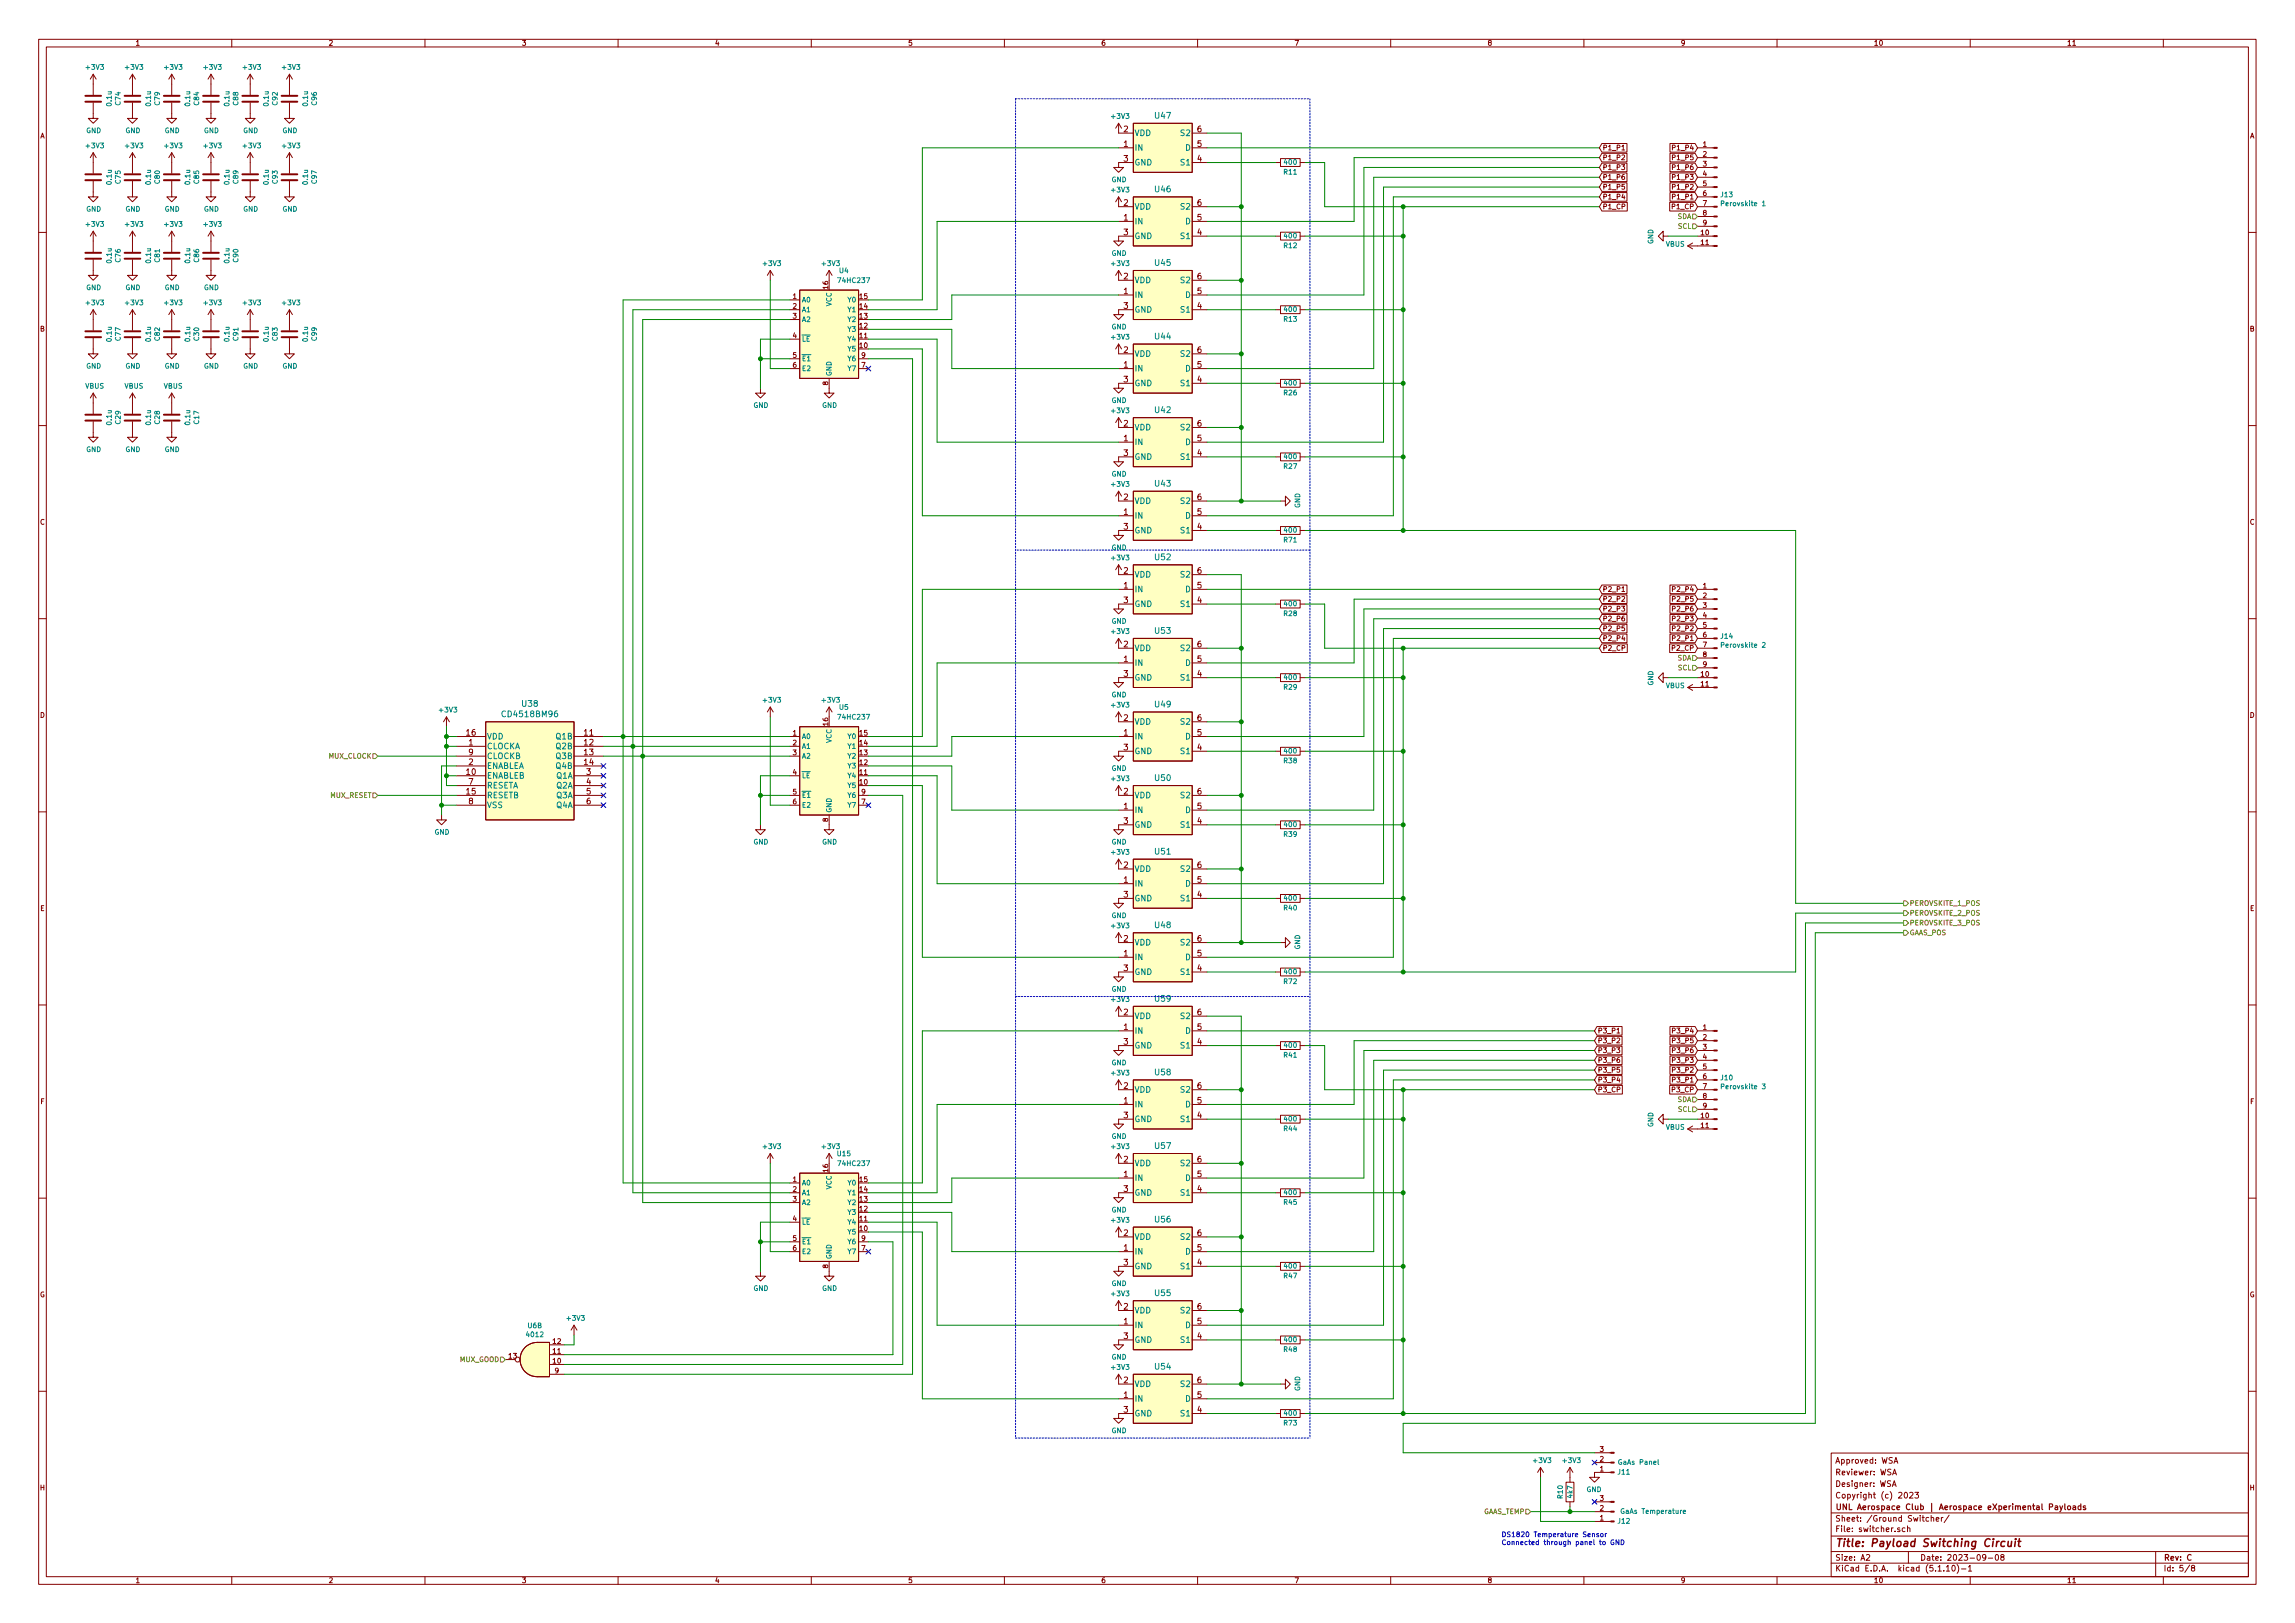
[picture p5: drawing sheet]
<svg xmlns="http://www.w3.org/2000/svg" width="594mm" height="420mm" viewBox="0 0 594 420" stroke-linecap="round" stroke-linejoin="round" font-family="sans-serif">
<defs><g id="words">
<text font-size="2.8" fill="#840000" x="475" y="400.4">Title: Payload Switching Circuit</text>
<g font-size="2.1" fill="#840000">
<text x="290.9" y="34.2">2</text>
<text x="309.9" y="34.2">6</text>
<text x="290.9" y="38">1</text>
<text x="290.9" y="41.8">3</text>
<text x="309.9" y="41.8">4</text>
<text x="309.9" y="38">5</text>
<text x="290.9" y="53.3">2</text>
<text x="309.9" y="53.3">6</text>
<text x="290.9" y="57.1">1</text>
<text x="309.9" y="57.1">5</text>
<text x="290.9" y="60.9">3</text>
<text x="309.9" y="60.9">4</text>
<text x="290.9" y="76.1">1</text>
<text x="290.9" y="72.3">2</text>
<text x="309.9" y="76.1">5</text>
<text x="309.9" y="72.3">6</text>
<text x="290.9" y="79.9">3</text>
<text x="309.9" y="79.9">4</text>
<text x="290.9" y="95.2">1</text>
<text x="290.9" y="91.4">2</text>
<text x="309.9" y="95.2">5</text>
<text x="309.9" y="91.4">6</text>
<text x="290.9" y="99">3</text>
<text x="309.9" y="99">4</text>
<text x="290.9" y="110.4">2</text>
<text x="309.9" y="110.4">6</text>
<text x="290.9" y="114.2">1</text>
<text x="290.9" y="118">3</text>
<text x="309.9" y="118">4</text>
<text x="309.9" y="114.2">5</text>
<text x="290.9" y="129.5">2</text>
<text x="309.9" y="129.5">6</text>
<text x="290.9" y="133.3">1</text>
<text x="290.9" y="137.1">3</text>
<text x="309.9" y="137.1">4</text>
<text x="309.9" y="133.3">5</text>
<text x="290.9" y="148.5">2</text>
<text x="309.9" y="148.5">6</text>
<text x="290.9" y="152.3">1</text>
<text x="309.9" y="152.3">5</text>
<text x="290.9" y="156.1">3</text>
<text x="309.9" y="156.1">4</text>
<text x="290.9" y="167.6">2</text>
<text x="309.9" y="167.6">6</text>
<text x="290.9" y="171.4">1</text>
<text x="309.9" y="171.4">5</text>
<text x="290.9" y="175.2">3</text>
<text x="309.9" y="175.2">4</text>
<text x="120.8" y="190.4">16</text>
<text x="151.3" y="190.4">11</text>
<text x="290.9" y="190.4">1</text>
<text x="290.9" y="186.6">2</text>
<text x="309.9" y="190.4">5</text>
<text x="309.9" y="186.6">6</text>
<text x="121.3" y="193">1</text>
<text x="121.3" y="195.5">9</text>
<text x="151.3" y="193">12</text>
<text x="151.3" y="195.5">13</text>
<text x="290.9" y="194.2">3</text>
<text x="309.9" y="194.2">4</text>
<text x="120.8" y="200.6">10</text>
<text x="121.3" y="198">2</text>
<text x="121.3" y="203.1">7</text>
<text x="151.3" y="198">14</text>
<text x="151.8" y="200.6">3</text>
<text x="151.8" y="203.1">4</text>
<text x="120.8" y="205.7">15</text>
<text x="121.3" y="208.2">8</text>
<text x="151.8" y="205.7">5</text>
<text x="151.8" y="208.2">6</text>
<text x="290.9" y="209.5">1</text>
<text x="290.9" y="205.7">2</text>
<text x="309.9" y="209.5">5</text>
<text x="309.9" y="205.7">6</text>
<text x="290.9" y="213.3">3</text>
<text x="309.9" y="213.3">4</text>
<text x="290.9" y="224.7">2</text>
<text x="309.9" y="224.7">6</text>
<text x="290.9" y="228.5">1</text>
<text x="290.9" y="232.3">3</text>
<text x="309.9" y="232.3">4</text>
<text x="309.9" y="228.5">5</text>
<text x="290.9" y="243.8">2</text>
<text x="309.9" y="243.8">6</text>
<text x="290.9" y="247.6">1</text>
<text x="290.9" y="251.4">3</text>
<text x="309.9" y="251.4">4</text>
<text x="309.9" y="247.6">5</text>
<text x="290.9" y="262.8">2</text>
<text x="309.9" y="262.8">6</text>
<text x="290.9" y="266.6">1</text>
<text x="309.9" y="266.6">5</text>
<text x="290.9" y="270.4">3</text>
<text x="309.9" y="270.4">4</text>
<text x="290.9" y="281.9">2</text>
<text x="309.9" y="281.9">6</text>
<text x="290.9" y="285.7">1</text>
<text x="309.9" y="285.7">5</text>
<text x="290.9" y="289.5">3</text>
<text x="309.9" y="289.5">4</text>
<text x="290.9" y="304.7">1</text>
<text x="290.9" y="300.9">2</text>
<text x="309.9" y="304.7">5</text>
<text x="309.9" y="300.9">6</text>
<text x="290.9" y="308.5">3</text>
<text x="309.9" y="308.5">4</text>
<text x="290.9" y="323.8">1</text>
<text x="290.9" y="320">2</text>
<text x="309.9" y="323.8">5</text>
<text x="309.9" y="320">6</text>
<text x="290.9" y="327.6">3</text>
<text x="309.9" y="327.6">4</text>
<text x="290.9" y="339">2</text>
<text x="309.9" y="339">6</text>
<text x="290.9" y="342.8">1</text>
<text x="290.9" y="346.6">3</text>
<text x="309.9" y="346.6">4</text>
<text x="309.9" y="342.8">5</text>
<text x="290.9" y="358.1">2</text>
<text x="309.9" y="358.1">6</text>
<text x="290.9" y="361.9">1</text>
<text x="290.9" y="365.7">3</text>
<text x="309.9" y="365.7">4</text>
<text x="309.9" y="361.9">5</text>
<text x="475" y="381.9">Reviewer: WSA</text>
<text x="475" y="378.9">Approved: WSA</text>
<text x="475" y="387.9">Copyright (c) 2023</text>
<text x="475" y="384.9">Designer: WSA</text>
<text x="475" y="393.9">Sheet: /Ground Switcher/</text>
<text x="475" y="390.9">UNL Aerospace Club | Aerospace eXperimental Payloads</text>
<text x="475" y="396.6">File: switcher.sch</text>
<text x="475" y="406.8">KiCad E.D.A. kicad (5.1.10)-1</text>
<text x="475" y="404">Size: A2</text>
<text x="497" y="404">Date: 2023-09-08</text>
<text x="560" y="404">Rev: C</text>
<text x="560" y="406.8">Id: 5/8</text>
</g>
<g font-size="2.1" fill="#008484">
<text x="293.6" y="35.2">VDD</text>
<text x="299.1" y="30.7">U47</text>
<text x="305.8" y="35.2">S2</text>
<text x="293.6" y="39">IN</text>
<text x="306.9" y="39">D</text>
<text x="293.6" y="42.8">GND</text>
<text x="305.8" y="42.8">S1</text>
<text x="299.1" y="49.8">U46</text>
<text x="293.6" y="58.1">IN</text>
<text x="293.6" y="54.2">VDD</text>
<text x="305.8" y="54.2">S2</text>
<text x="306.9" y="58.1">D</text>
<text x="293.6" y="61.9">GND</text>
<text x="305.8" y="61.9">S1</text>
<text x="299.1" y="68.8">U45</text>
<text x="293.6" y="77.1">IN</text>
<text x="293.6" y="73.3">VDD</text>
<text x="305.8" y="73.3">S2</text>
<text x="306.9" y="77.1">D</text>
<text x="293.6" y="80.9">GND</text>
<text x="305.8" y="80.9">S1</text>
<text x="299.1" y="87.9">U44</text>
<text x="293.6" y="92.3">VDD</text>
<text x="305.8" y="92.3">S2</text>
<text x="293.6" y="96.2">IN</text>
<text x="293.6" y="100">GND</text>
<text x="305.8" y="100">S1</text>
<text x="306.9" y="96.2">D</text>
<text x="299.1" y="106.9">U42</text>
<text x="293.6" y="111.4">VDD</text>
<text x="305.8" y="111.4">S2</text>
<text x="293.6" y="115.2">IN</text>
<text x="293.6" y="119">GND</text>
<text x="305.8" y="119">S1</text>
<text x="306.9" y="115.2">D</text>
<text x="299.1" y="126">U43</text>
<text x="293.6" y="130.4">VDD</text>
<text x="305.8" y="130.4">S2</text>
<text x="293.6" y="134.3">IN</text>
<text x="306.9" y="134.3">D</text>
<text x="293.6" y="138.1">GND</text>
<text x="305.8" y="138.1">S1</text>
<text x="293.6" y="149.5">VDD</text>
<text x="299.1" y="145">U52</text>
<text x="305.8" y="149.5">S2</text>
<text x="293.6" y="153.3">IN</text>
<text x="306.9" y="153.3">D</text>
<text x="293.6" y="157.1">GND</text>
<text x="305.8" y="157.1">S1</text>
<text x="299.1" y="164.1">U53</text>
<text x="293.6" y="172.4">IN</text>
<text x="293.6" y="168.5">VDD</text>
<text x="305.8" y="168.5">S2</text>
<text x="306.9" y="172.4">D</text>
<text x="293.6" y="176.2">GND</text>
<text x="305.8" y="176.2">S1</text>
<text x="130.5" y="185.6">CD4518BM96</text>
<text x="135.2" y="182.9">U38</text>
<text x="299.1" y="183.1">U49</text>
<text x="126" y="191.4">VDD</text>
<text x="144" y="191.4">Q1B</text>
<text x="293.6" y="191.4">IN</text>
<text x="293.6" y="187.6">VDD</text>
<text x="305.8" y="187.6">S2</text>
<text x="306.9" y="191.4">D</text>
<text x="126" y="193.9">CLOCKA</text>
<text x="126" y="196.5">CLOCKB</text>
<text x="144" y="193.9">Q2B</text>
<text x="144" y="196.5">Q3B</text>
<text x="293.6" y="195.2">GND</text>
<text x="305.8" y="195.2">S1</text>
<text x="126" y="201.6">ENABLEB</text>
<text x="126" y="199">ENABLEA</text>
<text x="144" y="199">Q4B</text>
<text x="144" y="201.6">Q1A</text>
<text x="299.1" y="202.2">U50</text>
<text x="126" y="206.6">RESETB</text>
<text x="126" y="204.1">RESETA</text>
<text x="126" y="209.2">VSS</text>
<text x="144" y="204.1">Q2A</text>
<text x="144" y="206.6">Q3A</text>
<text x="144" y="209.2">Q4A</text>
<text x="293.6" y="206.6">VDD</text>
<text x="305.8" y="206.6">S2</text>
<text x="293.6" y="210.5">IN</text>
<text x="293.6" y="214.3">GND</text>
<text x="305.8" y="214.3">S1</text>
<text x="306.9" y="210.5">D</text>
<text x="299.1" y="221.2">U51</text>
<text x="293.6" y="225.7">VDD</text>
<text x="305.8" y="225.7">S2</text>
<text x="293.6" y="229.5">IN</text>
<text x="293.6" y="233.3">GND</text>
<text x="305.8" y="233.3">S1</text>
<text x="306.9" y="229.5">D</text>
<text x="293.6" y="244.7">VDD</text>
<text x="299.1" y="240.3">U48</text>
<text x="305.8" y="244.7">S2</text>
<text x="293.6" y="248.6">IN</text>
<text x="306.9" y="248.6">D</text>
<text x="293.6" y="252.4">GND</text>
<text x="305.8" y="252.4">S1</text>
<text x="293.6" y="263.8">VDD</text>
<text x="299.1" y="259.3">U59</text>
<text x="305.8" y="263.8">S2</text>
<text x="293.6" y="267.6">IN</text>
<text x="306.9" y="267.6">D</text>
<text x="293.6" y="271.4">GND</text>
<text x="305.8" y="271.4">S1</text>
<text x="299.1" y="278.4">U58</text>
<text x="293.6" y="286.7">IN</text>
<text x="293.6" y="282.8">VDD</text>
<text x="305.8" y="282.8">S2</text>
<text x="306.9" y="286.7">D</text>
<text x="293.6" y="290.5">GND</text>
<text x="305.8" y="290.5">S1</text>
<text x="299.1" y="297.4">U57</text>
<text x="293.6" y="305.7">IN</text>
<text x="293.6" y="301.9">VDD</text>
<text x="305.8" y="301.9">S2</text>
<text x="306.9" y="305.7">D</text>
<text x="293.6" y="309.5">GND</text>
<text x="305.8" y="309.5">S1</text>
<text x="299.1" y="316.5">U56</text>
<text x="293.6" y="320.9">VDD</text>
<text x="305.8" y="320.9">S2</text>
<text x="293.6" y="324.8">IN</text>
<text x="293.6" y="328.6">GND</text>
<text x="305.8" y="328.6">S1</text>
<text x="306.9" y="324.8">D</text>
<text x="299.1" y="335.5">U55</text>
<text x="293.6" y="340">VDD</text>
<text x="305.8" y="340">S2</text>
<text x="293.6" y="343.8">IN</text>
<text x="293.6" y="347.6">GND</text>
<text x="305.8" y="347.6">S1</text>
<text x="306.9" y="343.8">D</text>
<text x="293.6" y="359">VDD</text>
<text x="299.1" y="354.6">U54</text>
<text x="305.8" y="359">S2</text>
<text x="293.6" y="362.9">IN</text>
<text x="306.9" y="362.9">D</text>
<text x="293.6" y="366.7">GND</text>
<text x="305.8" y="366.7">S1</text>
</g>
<g font-size="1.8" fill="#840000">
<text x="35" y="11.8">1</text>
<text x="85" y="11.8">2</text>
<text x="135" y="11.8">3</text>
<text x="185" y="11.8">4</text>
<text x="235" y="11.8">5</text>
<text x="285" y="11.8">6</text>
<text x="335" y="11.8">7</text>
<text x="385" y="11.8">8</text>
<text x="435" y="11.8">9</text>
<text x="485" y="11.8">10</text>
<text x="535" y="11.8">11</text>
<text x="10.4" y="35.8">A</text>
<text x="582.4" y="35.8">A</text>
<text x="414.8" y="38.9">P1_P1</text>
<text x="414.8" y="41.4">P1_P2</text>
<text x="433.3" y="38.9">P1_P4</text>
<text x="433.3" y="41.4">P1_P5</text>
<text x="440.8" y="38">1</text>
<text x="440.8" y="40.6">2</text>
<text x="414.8" y="46.5">P1_P6</text>
<text x="414.8" y="44">P1_P3</text>
<text x="433.3" y="46.5">P1_P3</text>
<text x="433.3" y="44">P1_P6</text>
<text x="440.8" y="43.1">3</text>
<text x="440.8" y="45.6">4</text>
<text x="414.8" y="49.1">P1_P5</text>
<text x="414.8" y="51.6">P1_P4</text>
<text x="433.3" y="51.6">P1_P1</text>
<text x="433.3" y="49.1">P1_P2</text>
<text x="440.8" y="48.2">5</text>
<text x="440.8" y="50.7">6</text>
<text x="440.8" y="53.3">7</text>
<text x="414.8" y="54.1">P1_CP</text>
<text x="433" y="54.1">P1_CP</text>
<text x="440.8" y="55.8">8</text>
<text x="440.8" y="58.3">9</text>
<text x="440.4" y="60.9">10</text>
<text x="440.4" y="63.4">11</text>
<text x="205.3" y="77.4">1</text>
<text x="214.4" y="74.8" transform="rotate(-90 214.4 74.8)">16</text>
<text x="222.6" y="77.4">15</text>
<text x="205.3" y="79.9">2</text>
<text x="205.3" y="82.5">3</text>
<text x="222.6" y="82.5">13</text>
<text x="222.6" y="79.9">14</text>
<text x="10.4" y="85.8">B</text>
<text x="205.3" y="87.5">4</text>
<text x="222.6" y="87.5">11</text>
<text x="222.6" y="85">12</text>
<text x="582.4" y="85.8">B</text>
<text x="205.3" y="92.6">5</text>
<text x="205.3" y="95.2">6</text>
<text x="222.6" y="90.1">10</text>
<text x="223" y="95.2">7</text>
<text x="223" y="92.6">9</text>
<text x="214.4" y="99.7" transform="rotate(-90 214.4 99.7)">8</text>
<text x="10.4" y="135.8">C</text>
<text x="582.4" y="135.8">C</text>
<text x="414.8" y="153.2">P2_P1</text>
<text x="414.8" y="155.7">P2_P2</text>
<text x="433.3" y="153.2">P2_P4</text>
<text x="433.3" y="155.7">P2_P5</text>
<text x="440.8" y="152.3">1</text>
<text x="440.8" y="154.9">2</text>
<text x="414.8" y="158.3">P2_P3</text>
<text x="414.8" y="160.8">P2_P6</text>
<text x="433.3" y="158.3">P2_P6</text>
<text x="433.3" y="160.8">P2_P3</text>
<text x="440.8" y="157.4">3</text>
<text x="440.8" y="159.9">4</text>
<text x="414.8" y="163.4">P2_P5</text>
<text x="414.8" y="165.9">P2_P4</text>
<text x="433.3" y="165.9">P2_P1</text>
<text x="433.3" y="163.4">P2_P2</text>
<text x="440.8" y="162.5">5</text>
<text x="440.8" y="165">6</text>
<text x="440.8" y="167.6">7</text>
<text x="414.8" y="168.4">P2_CP</text>
<text x="433" y="168.4">P2_CP</text>
<text x="440.8" y="170.1">8</text>
<text x="440.8" y="172.6">9</text>
<text x="440.4" y="175.2">10</text>
<text x="440.4" y="177.7">11</text>
<text x="10.4" y="185.8">D</text>
<text x="582.4" y="185.8">D</text>
<text x="205.3" y="190.4">1</text>
<text x="214.4" y="187.8" transform="rotate(-90 214.4 187.8)">16</text>
<text x="222.6" y="190.4">15</text>
<text x="205.3" y="193">2</text>
<text x="205.3" y="195.5">3</text>
<text x="222.6" y="195.5">13</text>
<text x="222.6" y="193">14</text>
<text x="205.3" y="200.6">4</text>
<text x="222.6" y="203.1">10</text>
<text x="222.6" y="200.6">11</text>
<text x="222.6" y="198">12</text>
<text x="205.3" y="205.7">5</text>
<text x="205.3" y="208.2">6</text>
<text x="223" y="208.2">7</text>
<text x="223" y="205.7">9</text>
<text x="214.4" y="212.7" transform="rotate(-90 214.4 212.7)">8</text>
<text x="10.4" y="235.8">E</text>
<text x="582.4" y="235.8">E</text>
<text x="413.5" y="267.5">P3_P1</text>
<text x="433.3" y="267.5">P3_P4</text>
<text x="440.8" y="266.6">1</text>
<text x="440.8" y="269.2">2</text>
<text x="413.5" y="270">P3_P2</text>
<text x="413.5" y="272.6">P3_P3</text>
<text x="413.5" y="275.1">P3_P6</text>
<text x="433.3" y="270">P3_P5</text>
<text x="433.3" y="275.1">P3_P3</text>
<text x="433.3" y="272.6">P3_P6</text>
<text x="440.8" y="271.7">3</text>
<text x="440.8" y="274.2">4</text>
<text x="413.5" y="280.2">P3_P4</text>
<text x="413.5" y="277.7">P3_P5</text>
<text x="433.3" y="280.2">P3_P1</text>
<text x="433.3" y="277.7">P3_P2</text>
<text x="440.8" y="276.8">5</text>
<text x="440.8" y="279.3">6</text>
<text x="440.8" y="281.9">7</text>
<text x="10.5" y="285.8">F</text>
<text x="413.5" y="282.7">P3_CP</text>
<text x="433" y="282.7">P3_CP</text>
<text x="440.8" y="284.4">8</text>
<text x="440.8" y="286.9">9</text>
<text x="582.5" y="285.8">F</text>
<text x="440.4" y="289.5">10</text>
<text x="440.4" y="292">11</text>
<text x="205.3" y="306">1</text>
<text x="214.4" y="303.4" transform="rotate(-90 214.4 303.4)">16</text>
<text x="222.6" y="306">15</text>
<text x="205.3" y="308.5">2</text>
<text x="205.3" y="311.1">3</text>
<text x="222.6" y="311.1">13</text>
<text x="222.6" y="308.5">14</text>
<text x="205.3" y="316.1">4</text>
<text x="222.6" y="316.1">11</text>
<text x="222.6" y="313.6">12</text>
<text x="205.3" y="321.2">5</text>
<text x="205.3" y="323.8">6</text>
<text x="222.6" y="318.7">10</text>
<text x="223" y="323.8">7</text>
<text x="223" y="321.2">9</text>
<text x="214.4" y="328.3" transform="rotate(-90 214.4 328.3)">8</text>
<text x="10.3" y="335.8">G</text>
<text x="582.3" y="335.8">G</text>
<text x="143.2" y="347.9">12</text>
<text x="131.7" y="351.7">13</text>
<text x="143.2" y="353">10</text>
<text x="143.2" y="350.4">11</text>
<text x="143.7" y="355.5">9</text>
<text x="414.2" y="375.8">3</text>
<text x="414.2" y="380.9">1</text>
<text x="414.2" y="378.4">2</text>
<text x="10.4" y="385.8">H</text>
<text x="414.2" y="388.5">3</text>
<text x="582.4" y="385.8">H</text>
<text x="414.2" y="393.6">1</text>
<text x="414.2" y="391.1">2</text>
<text x="35" y="409.8">1</text>
<text x="85" y="409.8">2</text>
<text x="135" y="409.8">3</text>
<text x="185" y="409.8">4</text>
<text x="235" y="409.8">5</text>
<text x="285" y="409.8">6</text>
<text x="335" y="409.8">7</text>
<text x="385" y="409.8">8</text>
<text x="435" y="409.8">9</text>
<text x="485" y="409.8">10</text>
<text x="535" y="409.8">11</text>
</g>
<g font-size="1.8" fill="#008484">
<text x="22.4" y="18.1">+3V3</text>
<text x="32.6" y="18.1">+3V3</text>
<text x="42.7" y="18.1">+3V3</text>
<text x="52.9" y="18.1">+3V3</text>
<text x="63.1" y="18.1">+3V3</text>
<text x="73.2" y="18.1">+3V3</text>
<text x="28.9" y="27.3" transform="rotate(-90 28.9 27.3)">0.1u</text>
<text x="31.2" y="27.2" transform="rotate(-90 31.2 27.2)">C74</text>
<text x="39.1" y="27.3" transform="rotate(-90 39.1 27.3)">0.1u</text>
<text x="41.4" y="27.2" transform="rotate(-90 41.4 27.2)">C79</text>
<text x="49.2" y="27.3" transform="rotate(-90 49.2 27.3)">0.1u</text>
<text x="51.5" y="27.2" transform="rotate(-90 51.5 27.2)">C84</text>
<text x="59.4" y="27.3" transform="rotate(-90 59.4 27.3)">0.1u</text>
<text x="61.7" y="27.2" transform="rotate(-90 61.7 27.2)">C88</text>
<text x="69.5" y="27.3" transform="rotate(-90 69.5 27.3)">0.1u</text>
<text x="71.9" y="27.2" transform="rotate(-90 71.9 27.2)">C92</text>
<text x="79.7" y="27.3" transform="rotate(-90 79.7 27.3)">0.1u</text>
<text x="82" y="27.2" transform="rotate(-90 82 27.2)">C96</text>
<text x="22.3" y="34.5">GND</text>
<text x="32.5" y="34.5">GND</text>
<text x="42.6" y="34.5">GND</text>
<text x="52.8" y="34.5">GND</text>
<text x="62.9" y="34.5">GND</text>
<text x="73.1" y="34.5">GND</text>
<text x="287.9" y="30.8">+3V3</text>
<text x="22.4" y="38.4">+3V3</text>
<text x="32.6" y="38.4">+3V3</text>
<text x="42.7" y="38.4">+3V3</text>
<text x="52.9" y="38.4">+3V3</text>
<text x="63.1" y="38.4">+3V3</text>
<text x="73.2" y="38.4">+3V3</text>
<text x="28.9" y="47.6" transform="rotate(-90 28.9 47.6)">0.1u</text>
<text x="31.2" y="47.5" transform="rotate(-90 31.2 47.5)">C75</text>
<text x="39.1" y="47.6" transform="rotate(-90 39.1 47.6)">0.1u</text>
<text x="41.4" y="47.5" transform="rotate(-90 41.4 47.5)">C80</text>
<text x="49.2" y="47.6" transform="rotate(-90 49.2 47.6)">0.1u</text>
<text x="51.5" y="47.5" transform="rotate(-90 51.5 47.5)">C85</text>
<text x="59.4" y="47.6" transform="rotate(-90 59.4 47.6)">0.1u</text>
<text x="61.7" y="47.5" transform="rotate(-90 61.7 47.5)">C89</text>
<text x="69.5" y="47.6" transform="rotate(-90 69.5 47.6)">0.1u</text>
<text x="71.9" y="47.5" transform="rotate(-90 71.9 47.5)">C93</text>
<text x="79.7" y="47.6" transform="rotate(-90 79.7 47.6)">0.1u</text>
<text x="82" y="47.5" transform="rotate(-90 82 47.5)">C97</text>
<text x="287.7" y="47.2">GND</text>
<text x="332.4" y="45.2">R11</text>
<text x="332.5" y="42.6">400</text>
<text x="287.9" y="49.8">+3V3</text>
<text x="445.5" y="51">J13</text>
<text x="446" y="53.4">Perovskite 1</text>
<text x="22.3" y="54.8">GND</text>
<text x="22.4" y="58.7">+3V3</text>
<text x="32.5" y="54.8">GND</text>
<text x="32.6" y="58.7">+3V3</text>
<text x="42.6" y="54.8">GND</text>
<text x="42.7" y="58.7">+3V3</text>
<text x="52.8" y="54.8">GND</text>
<text x="52.9" y="58.7">+3V3</text>
<text x="62.9" y="54.8">GND</text>
<text x="73.1" y="54.8">GND</text>
<text x="332.4" y="64.2">R12</text>
<text x="332.5" y="61.7">400</text>
<text x="428" y="63.2" transform="rotate(-90 428 63.2)">GND</text>
<text x="431.2" y="63.8">VBUS</text>
<text x="28.9" y="68" transform="rotate(-90 28.9 68)">0.1u</text>
<text x="31.2" y="67.8" transform="rotate(-90 31.2 67.8)">C76</text>
<text x="39.1" y="68" transform="rotate(-90 39.1 68)">0.1u</text>
<text x="41.4" y="67.8" transform="rotate(-90 41.4 67.8)">C81</text>
<text x="49.2" y="68" transform="rotate(-90 49.2 68)">0.1u</text>
<text x="51.5" y="67.8" transform="rotate(-90 51.5 67.8)">C86</text>
<text x="59.4" y="68" transform="rotate(-90 59.4 68)">0.1u</text>
<text x="61.7" y="67.8" transform="rotate(-90 61.7 67.8)">C90</text>
<text x="197.7" y="68.9">+3V3</text>
<text x="212.9" y="68.9">+3V3</text>
<text x="217.3" y="70.7">U4</text>
<text x="287.7" y="66.2">GND</text>
<text x="287.9" y="68.9">+3V3</text>
<text x="22.3" y="75.1">GND</text>
<text x="32.5" y="75.1">GND</text>
<text x="42.6" y="75.1">GND</text>
<text x="52.8" y="75.1">GND</text>
<text x="217.2" y="73.2">74HC237</text>
<text x="22.4" y="79">+3V3</text>
<text x="32.6" y="79">+3V3</text>
<text x="42.7" y="79">+3V3</text>
<text x="52.9" y="79">+3V3</text>
<text x="63.1" y="79">+3V3</text>
<text x="73.2" y="79">+3V3</text>
<text x="207.5" y="78.3">A0</text>
<text x="207.5" y="80.8">A1</text>
<text x="207.5" y="83.4">A2</text>
<text x="215.3" y="79.3" transform="rotate(-90 215.3 79.3)">VCC</text>
<text x="219.6" y="83.4">Y2</text>
<text x="219.6" y="80.8">Y1</text>
<text x="219.6" y="78.3">Y0</text>
<text x="332.4" y="83.3">R13</text>
<text x="332.5" y="80.7">400</text>
<text x="28.9" y="88.3" transform="rotate(-90 28.9 88.3)">0.1u</text>
<text x="31.2" y="88.1" transform="rotate(-90 31.2 88.1)">C77</text>
<text x="39.1" y="88.3" transform="rotate(-90 39.1 88.3)">0.1u</text>
<text x="41.4" y="88.1" transform="rotate(-90 41.4 88.1)">C82</text>
<text x="49.2" y="88.3" transform="rotate(-90 49.2 88.3)">0.1u</text>
<text x="51.5" y="88.1" transform="rotate(-90 51.5 88.1)">C30</text>
<text x="59.4" y="88.3" transform="rotate(-90 59.4 88.3)">0.1u</text>
<text x="61.7" y="88.1" transform="rotate(-90 61.7 88.1)">C91</text>
<text x="69.5" y="88.3" transform="rotate(-90 69.5 88.3)">0.1u</text>
<text x="71.9" y="88.1" transform="rotate(-90 71.9 88.1)">C83</text>
<text x="79.7" y="88.3" transform="rotate(-90 79.7 88.3)">0.1u</text>
<text x="82" y="88.1" transform="rotate(-90 82 88.1)">C99</text>
<text x="207.5" y="88.4">LE</text>
<text x="219.6" y="88.4">Y4</text>
<text x="219.6" y="85.9">Y3</text>
<text x="287.7" y="85.3">GND</text>
<text x="287.9" y="87.9">+3V3</text>
<text x="22.3" y="95.4">GND</text>
<text x="32.5" y="95.4">GND</text>
<text x="42.6" y="95.4">GND</text>
<text x="52.8" y="95.4">GND</text>
<text x="62.9" y="95.4">GND</text>
<text x="73.1" y="95.4">GND</text>
<text x="207.5" y="93.5">E1</text>
<text x="219.6" y="91">Y5</text>
<text x="219.6" y="93.5">Y6</text>
<text x="22.1" y="100.6">VBUS</text>
<text x="32.2" y="100.6">VBUS</text>
<text x="42.4" y="100.6">VBUS</text>
<text x="207.5" y="96.1">E2</text>
<text x="215.3" y="97.5" transform="rotate(-90 215.3 97.5)">GND</text>
<text x="219.6" y="96.1">Y7</text>
<text x="332.5" y="99.8">400</text>
<text x="195" y="105.6">GND</text>
<text x="212.8" y="105.6">GND</text>
<text x="287.7" y="104.3">GND</text>
<text x="287.9" y="107">+3V3</text>
<text x="332.4" y="102.3">R26</text>
<text x="28.9" y="109.9" transform="rotate(-90 28.9 109.9)">0.1u</text>
<text x="31.2" y="109.7" transform="rotate(-90 31.2 109.7)">C29</text>
<text x="39.1" y="109.9" transform="rotate(-90 39.1 109.9)">0.1u</text>
<text x="41.4" y="109.7" transform="rotate(-90 41.4 109.7)">C28</text>
<text x="49.2" y="109.9" transform="rotate(-90 49.2 109.9)">0.1u</text>
<text x="51.5" y="109.7" transform="rotate(-90 51.5 109.7)">C17</text>
<text x="22.3" y="117">GND</text>
<text x="32.5" y="117">GND</text>
<text x="42.6" y="117">GND</text>
<text x="332.5" y="118.8">400</text>
<text x="287.7" y="123.4">GND</text>
<text x="332.4" y="121.4">R27</text>
<text x="287.9" y="126">+3V3</text>
<text x="336.5" y="131.5" transform="rotate(-90 336.5 131.5)">GND</text>
<text x="332.5" y="137.9">400</text>
<text x="287.7" y="142.4">GND</text>
<text x="332.4" y="140.4">R71</text>
<text x="287.9" y="145.1">+3V3</text>
<text x="287.7" y="161.5">GND</text>
<text x="332.4" y="159.5">R28</text>
<text x="332.5" y="156.9">400</text>
<text x="287.9" y="164.1">+3V3</text>
<text x="445.5" y="165.3">J14</text>
<text x="446" y="167.7">Perovskite 2</text>
<text x="332.4" y="178.5">R29</text>
<text x="332.5" y="176">400</text>
<text x="428" y="177.5" transform="rotate(-90 428 177.5)">GND</text>
<text x="431.2" y="178.1">VBUS</text>
<text x="113.9" y="184.4">+3V3</text>
<text x="197.7" y="181.9">+3V3</text>
<text x="212.9" y="181.9">+3V3</text>
<text x="217.3" y="183.7">U5</text>
<text x="287.7" y="180.5">GND</text>
<text x="287.9" y="183.2">+3V3</text>
<text x="207.5" y="191.3">A0</text>
<text x="217.2" y="186.3">74HC237</text>
<text x="219.6" y="191.3">Y0</text>
<text x="207.5" y="193.8">A1</text>
<text x="207.5" y="196.4">A2</text>
<text x="215.3" y="192.4" transform="rotate(-90 215.3 192.4)">VCC</text>
<text x="219.6" y="196.4">Y2</text>
<text x="219.6" y="193.8">Y1</text>
<text x="332.4" y="197.6">R38</text>
<text x="332.5" y="195">400</text>
<text x="207.5" y="201.5">LE</text>
<text x="219.6" y="201.5">Y4</text>
<text x="219.6" y="198.9">Y3</text>
<text x="287.7" y="199.6">GND</text>
<text x="287.9" y="202.2">+3V3</text>
<text x="207.5" y="206.5">E1</text>
<text x="207.5" y="209.1">E2</text>
<text x="219.6" y="204">Y5</text>
<text x="219.6" y="209.1">Y7</text>
<text x="219.6" y="206.5">Y6</text>
<text x="215.3" y="210.5" transform="rotate(-90 215.3 210.5)">GND</text>
<text x="332.5" y="214.1">400</text>
<text x="112.5" y="216.1">GND</text>
<text x="195" y="218.6">GND</text>
<text x="212.8" y="218.6">GND</text>
<text x="287.7" y="218.6">GND</text>
<text x="287.9" y="221.3">+3V3</text>
<text x="332.4" y="216.6">R39</text>
<text x="332.5" y="233.1">400</text>
<text x="287.7" y="237.7">GND</text>
<text x="332.4" y="235.7">R40</text>
<text x="287.9" y="240.3">+3V3</text>
<text x="336.5" y="245.8" transform="rotate(-90 336.5 245.8)">GND</text>
<text x="287.7" y="256.7">GND</text>
<text x="332.4" y="254.7">R72</text>
<text x="332.5" y="252.2">400</text>
<text x="287.9" y="259.4">+3V3</text>
<text x="287.7" y="275.8">GND</text>
<text x="332.4" y="273.8">R41</text>
<text x="332.5" y="271.2">400</text>
<text x="287.9" y="278.4">+3V3</text>
<text x="445.5" y="279.6">J10</text>
<text x="446" y="282">Perovskite 3</text>
<text x="332.4" y="292.8">R44</text>
<text x="332.5" y="290.3">400</text>
<text x="428" y="291.8" transform="rotate(-90 428 291.8)">GND</text>
<text x="431.2" y="292.4">VBUS</text>
<text x="197.7" y="297.5">+3V3</text>
<text x="212.9" y="297.5">+3V3</text>
<text x="216.8" y="299.3">U15</text>
<text x="287.7" y="294.8">GND</text>
<text x="287.9" y="297.5">+3V3</text>
<text x="217.2" y="301.8">74HC237</text>
<text x="207.5" y="306.9">A0</text>
<text x="207.5" y="309.4">A1</text>
<text x="207.5" y="312">A2</text>
<text x="215.3" y="307.9" transform="rotate(-90 215.3 307.9)">VCC</text>
<text x="219.6" y="312">Y2</text>
<text x="219.6" y="309.4">Y1</text>
<text x="219.6" y="306.9">Y0</text>
<text x="332.4" y="311.9">R45</text>
<text x="332.5" y="309.3">400</text>
<text x="207.5" y="317">LE</text>
<text x="219.6" y="317">Y4</text>
<text x="219.6" y="314.5">Y3</text>
<text x="287.7" y="313.9">GND</text>
<text x="287.9" y="316.5">+3V3</text>
<text x="207.5" y="322.1">E1</text>
<text x="219.6" y="319.6">Y5</text>
<text x="219.6" y="322.1">Y6</text>
<text x="207.5" y="324.7">E2</text>
<text x="215.3" y="326.1" transform="rotate(-90 215.3 326.1)">GND</text>
<text x="219.6" y="324.7">Y7</text>
<text x="332.5" y="328.4">400</text>
<text x="195" y="334.2">GND</text>
<text x="212.8" y="334.2">GND</text>
<text x="287.7" y="332.9">GND</text>
<text x="287.9" y="335.6">+3V3</text>
<text x="332.4" y="330.9">R47</text>
<text x="146.9" y="341.9">+3V3</text>
<text x="136.5" y="346.1">4012</text>
<text x="136.7" y="343.8">U6B</text>
<text x="332.5" y="347.4">400</text>
<text x="287.7" y="352">GND</text>
<text x="332.4" y="350">R48</text>
<text x="287.9" y="354.6">+3V3</text>
<text x="336.5" y="360.1" transform="rotate(-90 336.5 360.1)">GND</text>
<text x="287.7" y="371">GND</text>
<text x="332.4" y="369">R73</text>
<text x="332.5" y="366.5">400</text>
<text x="397.1" y="378.7">+3V3</text>
<text x="404.7" y="378.7">+3V3</text>
<text x="418.9" y="381.7">J11</text>
<text x="419.3" y="379.2">GaAs Panel</text>
<text x="404.5" y="387.9" transform="rotate(-90 404.5 387.9)">R10</text>
<text x="407.1" y="387.7" transform="rotate(-90 407.1 387.7)">4k7</text>
<text x="410.7" y="386.2">GND</text>
<text x="418.9" y="394.4">J12</text>
<text x="420.1" y="391.9">GaAs Temperature</text>
</g>
<g font-size="1.8" fill="#848400">
<text x="434.2" y="56.7">SDA</text>
<text x="434.4" y="59.2">SCL</text>
<text x="434.2" y="171">SDA</text>
<text x="434.4" y="173.5">SCL</text>
<text x="85.1" y="196.4">MUX_CLOCK</text>
<text x="85.4" y="206.5">MUX_RESET</text>
<text x="494.3" y="234.5">PEROVSKITE_1_POS</text>
<text x="494.3" y="237">PEROVSKITE_2_POS</text>
<text x="494.3" y="239.6">PEROVSKITE_3_POS</text>
<text x="494.3" y="242.1">GAAS_POS</text>
<text x="434.2" y="285.3">SDA</text>
<text x="434.4" y="287.8">SCL</text>
<text x="119" y="352.6">MUX_GOOD</text>
<text x="383.7" y="392">GAAS_TEMP</text>
</g>
<g font-size="1.8" fill="#0000c2">
<text x="388.6" y="397.9">DS1820 Temperature Sensor</text>
<text x="388.6" y="400">Connected through panel to GND</text>
</g>
</g></defs>
<g fill="none" stroke="#840000" stroke-width=".26">
<path d="M10 10.2h574v400h-574zM12 12.2h570v396h-570zM24.1 19.2v5.4M24.1 19.2l-.7 1.3M24.1 19.2l.8 1.3M34.3 19.2v5.4M34.3 19.2l-.8 1.3M34.3 19.2l.8 1.3M44.4 19.2v5.4M44.4 19.2l-.7 1.3M44.4 19.2l.8 1.3M54.6 19.2v5.4"/>
<path d="M54.6 19.2l-.8 1.3M54.6 19.2l.8 1.3M60 10.2v2M64.8 19.2v5.4M64.8 19.2l-.8 1.3M64.8 19.2l.7 1.3M74.9 19.2v5.4M74.9 19.2l-.7 1.3M74.9 19.2l.8 1.3M110 10.2v2M160 10.2v2M210 10.2v2"/>
<path d="M260 10.2v2M310 10.2v2M360 10.2v2M410 10.2v2M460 10.2v2M510 10.2v2M536.5 11.8h.8M560 10.2v2M24.1 26.6v4h1.3l-1.3 1.3-1.2-1.3h1.2M24.1 39.5l-.7 1.3M24.1 39.5v5.4M24.1 39.5l.8 1.3"/>
<path d="M34.3 26.6v4h1.3l-1.3 1.3-1.3-1.3h1.3M34.3 39.5l-.8 1.3M34.3 39.5v5.4M34.3 39.5l.8 1.3M44.4 26.6v4h1.3l-1.3 1.3-1.2-1.3h1.2M44.4 39.5l-.7 1.3M44.4 39.5v5.4M44.4 39.5l.8 1.3M54.6 26.6v4h1.3l-1.3 1.3-1.3-1.3h1.3M54.6 39.5l-.8 1.3M54.6 39.5v5.4M54.6 39.5l.8 1.3"/>
<path d="M64.8 26.6v4h1.2l-1.2 1.3-1.3-1.3h1.3M64.8 39.5l-.8 1.3M64.8 39.5v5.4M64.8 39.5l.7 1.3M74.9 26.6v4h1.3l-1.3 1.3-1.2-1.3h1.2M74.9 39.5l-.7 1.3M74.9 39.5v5.4M74.9 39.5l.8 1.3M289.6 31.9v2.6h3.8M289.6 38.3h3.8M289.6 31.9l-.8 1.3M289.6 31.9l.7 1.3"/>
<path d="M293.4 31.9h15.2v12.7h-15.2zM308.6 38.3h3.8M308.6 34.5h3.8M414.7 37.2h6.5v2.2h-6.5l-.7-1.1zM414.7 39.7h6.5v2.2h-6.5l-.7-1.1zM419.8 38.8h.7M432.3 37.2h6.5l.6 1.1-.6 1.1h-6.5zM432.3 39.7h6.5l.6 1.1-.6 1.1h-6.5zM439.4 38.3h4.2M24.1 46.9v4.1h1.3l-1.3 1.2-1.2-1.2h1.2M24.1 59.9v5.3M24.1 59.9l-.7 1.2"/>
<path d="M24.1 59.9l.8 1.2M34.3 46.9v4.1h1.3l-1.3 1.2-1.3-1.2h1.3M34.3 59.9v5.3M34.3 59.9l-.8 1.2M34.3 59.9l.8 1.2M44.4 46.9v4.1h1.3l-1.3 1.2-1.2-1.2h1.2M44.4 59.9v5.3M44.4 59.9l-.7 1.2M44.4 59.9l.8 1.2M54.6 46.9v4.1h1.3l-1.3 1.2-1.3-1.2h1.3M54.6 59.9v5.3M54.6 59.9l-.8 1.2"/>
<path d="M54.6 59.9l.8 1.2M64.8 46.9v4.1h1.2l-1.2 1.2-1.3-1.2h1.3M74.9 46.9v4.1h1.3l-1.3 1.2-1.2-1.2h1.2M289.6 51v2.5h3.8M289.6 57.3h3.8M289.6 51l-.8 1.2M289.6 51l.7 1.2M293.4 51h15.2v12.7h-15.2zM293.4 42.1h-3.8v1.2h1.2l-1.2 1.3-1.3-1.3h1.3M308.6 53.5h3.8M308.6 57.3h3.8M308.6 42.1h3.8"/>
<path d="M330.2 42.1h1.3M331.5 41.1h5v2h-5zM336.5 42.1h1.3M414.7 44.8h6.5v2.2h-6.5l-.7-1.1zM414.7 52.4h6.5v2.2h-6.5l-.7-1.1zM414.7 47.3h6.5v2.2h-6.5l-.7-1.1zM414.7 49.9h6.5v2.2h-6.5l-.7-1.1zM414.7 42.2h6.5v2.3h-6.5l-.7-1.2zM432.2 52.4h6.6l.6 1.1-.6 1.1h-6.6zM432.3 49.9h6.5l.6 1.1-.6 1.1h-6.5zM432.3 47.3h6.5l.6 1.1-.6 1.1h-6.5zM432.3 44.8h6.5l.6 1.1-.6 1.1h-6.5z"/>
<path d="M432.3 42.2h6.5l.6 1.1-.6 1.2h-6.5zM439.4 58.6h4.2M439.4 56h4.2M439.4 53.5h4.2M439.4 51h4.2M439.4 48.4h4.2M439.4 45.9h4.2M439.4 43.3h4.2M439.4 40.8h4.2M10 60.2h2M24.1 67.2v4.1h1.3l-1.3 1.3-1.2-1.3h1.2M34.3 67.2v4.1h1.3l-1.3 1.3-1.3-1.3h1.3"/>
<path d="M44.4 67.2v4.1h1.3l-1.3 1.3-1.2-1.3h1.2M54.6 67.2v4.1h1.3l-1.3 1.3-1.3-1.3h1.3M199.4 70v2.6M199.4 70l-.8 1.3M199.4 70l.8 1.3M204.5 77.6h2.5M207 75.1h15.2v22.9h-15.2zM214.6 70v2.6M214.6 70l-.7 1.3M214.6 70l.8 1.3M289.6 70v2.6h3.8M289.6 76.4h3.8"/>
<path d="M289.6 70l-.8 1.3M289.6 70l.7 1.3M293.4 70h15.2v12.7h-15.2zM293.4 61.1h-3.8v1.3h1.2l-1.2 1.3-1.3-1.3h1.3M308.6 61.1h3.8M308.6 76.4h3.8M308.6 72.6h3.8M330.2 61.1h1.3M331.5 60.1h5v2h-5zM331.5 79.2h5v2h-5zM336.5 61.1h1.3M430.5 61.1v-1.2l-1.2 1.2 1.2 1.3v-1.3h1.3"/>
<path d="M436.9 63.7h6.7M436.9 63.7l1.2 .7M438.1 62.9l-1.2 .8M439.4 61.1h4.2M582 60.2h2M24.1 87.5v4.1h1.3l-1.3 1.3-1.2-1.3h1.2M24.1 80.2v5.3M24.1 80.2l-.7 1.2M24.1 80.2l.8 1.2M34.3 87.5v4.1h1.3l-1.3 1.3-1.3-1.3h1.3M34.3 80.2v5.3M34.3 80.2l-.8 1.2"/>
<path d="M34.3 80.2l.8 1.2M44.4 87.5v4.1h1.3l-1.3 1.3-1.2-1.3h1.2M44.4 80.2v5.3M44.4 80.2l-.7 1.2M44.4 80.2l.8 1.2M54.6 87.5v4.1h1.3l-1.3 1.3-1.3-1.3h1.3M54.6 80.2v5.3M54.6 80.2l-.8 1.2M54.6 80.2l.8 1.2M64.8 87.5v4.1h1.2l-1.2 1.3-1.3-1.3h1.3M64.8 80.2v5.3M64.8 80.2l-.8 1.2"/>
<path d="M64.8 80.2l.7 1.2M74.9 87.5v4.1h1.3l-1.3 1.3-1.2-1.3h1.2M74.9 80.2v5.3M74.9 80.2l-.7 1.2M74.9 80.2l.8 1.2M204.5 80.2h2.5M204.5 82.7h2.5M204.5 87.8h2.5M204.5 92.9h2.5M204.5 95.4h2.5M214.6 98v3.8h1.3l-1.3 1.2-1.2-1.2h1.2M222.2 92.9h2.6"/>
<path d="M222.2 95.4h2.6M289.6 89.1v2.5h3.8M289.6 95.4h3.8M289.6 89.1l-.8 1.2M289.6 89.1l.7 1.2M293.4 89.1h15.2v12.7h-15.2zM293.4 80.2h-3.8v1.2h1.2l-1.2 1.3-1.3-1.3h1.3M293.4 99.2h-3.8v1.3h1.2l-1.2 1.3-1.3-1.3h1.3M308.6 80.2h3.8M308.6 95.4h3.8M308.6 91.6h3.8M308.6 99.2h3.8"/>
<path d="M330.2 80.2h1.3M330.2 99.2h1.3M331.5 98.2h5v2h-5zM336.5 80.2h1.3M336.5 99.2h1.3M10 110.2h2M24.1 109.1v4.1h1.3l-1.3 1.3-1.2-1.3h1.2M24.1 101.8v5.3M24.1 101.8l-.7 1.2M24.1 101.8l.8 1.2M34.3 109.1v4.1h1.3l-1.3 1.3-1.3-1.3h1.3M34.3 101.8v5.3"/>
<path d="M34.3 101.8l-.8 1.2M34.3 101.8l.8 1.2M44.4 109.1v4.1h1.3l-1.3 1.3-1.2-1.3h1.2M44.4 101.8v5.3M44.4 101.8l-.7 1.2M44.4 101.8l.8 1.2M196.8 100.5v1.3h1.3l-1.3 1.2-1.2-1.2h1.2M289.6 108.1v2.6h3.8M289.6 114.5h3.8M289.6 108.1l-.8 1.3M289.6 108.1l.7 1.3M293.4 108.1h15.2v12.7h-15.2z"/>
<path d="M293.4 118.3h-3.8v1.2h1.2l-1.2 1.3-1.3-1.3h1.3M308.6 114.5h3.8M308.6 110.7h3.8M308.6 118.3h3.8M330.2 118.3h1.3M331.5 117.3h5v2h-5zM336.5 118.3h1.3M582 110.2h2M289.6 127.2v2.5h3.8M289.6 133.5h3.8M289.6 127.2l-.8 1.2M289.6 127.2l.7 1.2"/>
<path d="M293.4 127.2h15.2v12.7h-15.2zM293.4 137.3h-3.8v1.3h1.2l-1.2 1.3-1.3-1.3h1.3M308.6 137.3h3.8M308.6 133.5h3.8M308.6 129.7h3.8M330.2 137.3h1.3M331.5 136.3h5v2h-5zM331.5 129.7h1.2v-1.3l1.3 1.3-1.3 1.3v-1.3M336.5 137.3h1.3M289.6 146.2v2.6h3.8M289.6 152.6h3.8M289.6 146.2l-.8 1.3"/>
<path d="M289.6 146.2l.7 1.3M293.4 146.2h15.2v12.7h-15.2zM293.4 156.4h-3.8v1.2h1.2l-1.2 1.3-1.3-1.3h1.3M308.6 152.6h3.8M308.6 156.4h3.8M308.6 148.8h3.8M330.2 156.4h1.3M331.5 155.4h5v2h-5zM336.5 156.4h1.3M414.7 156.5h6.5v2.3h-6.5l-.7-1.2zM414.7 151.5h6.5v2.2h-6.5l-.7-1.1zM414.7 154h6.5v2.2h-6.5l-.7-1.1z"/>
<path d="M414.7 159.1h6.5v2.2h-6.5l-.7-1.1zM419.8 153.1h.7M432.3 151.5h6.5l.6 1.1-.6 1.1h-6.5zM432.3 156.5h6.5l.6 1.1-.6 1.2h-6.5zM432.3 154h6.5l.6 1.1-.6 1.1h-6.5zM432.3 159.1h6.5l.6 1.1-.6 1.1h-6.5zM439.4 157.6h4.2M439.4 155.1h4.2M439.4 152.6h4.2M10 160.2h2M289.6 165.3v2.5h3.8M289.6 165.3l-.8 1.2"/>
<path d="M289.6 165.3l.7 1.2M289.6 171.6h3.8M293.4 165.3h15.2v12.7h-15.2zM293.4 175.4h-3.8v1.3h1.2l-1.2 1.3-1.3-1.3h1.3M308.6 175.4h3.8M308.6 167.8h3.8M308.6 171.6h3.8M330.2 175.4h1.3M331.5 174.4h5v2h-5zM336.5 175.4h1.3M414.7 161.6h6.5v2.2h-6.5l-.7-1.1zM414.7 164.2h6.5v2.2h-6.5l-.7-1.1z"/>
<path d="M414.7 166.7h6.5v2.2h-6.5l-.7-1.1zM430.5 175.4v-1.2l-1.2 1.2 1.2 1.3v-1.3h1.3M432.2 166.7h6.6l.6 1.1-.6 1.1h-6.6zM432.3 164.2h6.5l.6 1.1-.6 1.1h-6.5zM432.3 161.6h6.5l.6 1.1-.6 1.1h-6.5zM436.9 178h6.7M436.9 178l1.2 .7M438.1 177.2l-1.2 .8M439.4 160.2h4.2M439.4 175.4h4.2M439.4 172.9h4.2M439.4 170.3h4.2"/>
<path d="M439.4 167.8h4.2M439.4 165.3h4.2M439.4 162.7h4.2M582 160.2h2M115.6 185.6l-.8 1.3M115.6 185.6v2.5M115.6 185.6l.7 1.3M118.1 190.7h7.6M118.1 193.2h7.6M118.1 195.7h7.6M118.1 198.3h7.6M125.7 186.9h22.9v25.4h-22.9z"/>
<path d="M148.6 190.7h7.6M148.6 193.2h7.6M148.6 195.7h7.6M148.6 198.3h7.6M199.4 183v2.6M199.4 183l-.8 1.3M199.4 183l.8 1.3M204.5 190.7h2.5M204.5 193.2h2.5M204.5 195.7h2.5M207 188.1h15.2v22.9h-15.2zM214.6 183v2.6"/>
<path d="M214.6 183l-.7 1.3M214.6 183l.8 1.3M289.6 184.3v2.6h3.8M289.6 184.3l-.8 1.3M289.6 184.3l.7 1.3M289.6 190.7h3.8M293.4 184.3h15.2v12.7h-15.2zM293.4 194.5h-3.8v1.2h1.2l-1.2 1.3-1.3-1.3h1.3M308.6 194.5h3.8M308.6 190.7h3.8M308.6 186.9h3.8M330.2 194.5h1.3"/>
<path d="M331.5 193.5h5v2h-5zM336.5 194.5h1.3M10 210.2h2M114.3 211v1.3h1.3l-1.3 1.2-1.3-1.2h1.3M118.1 205.9h7.6M118.1 200.8h7.6M118.1 203.4h7.6M118.1 208.4h7.6M148.6 205.9h7.6M148.6 200.8h7.6M148.6 203.4h7.6M148.6 208.4h7.6"/>
<path d="M196.8 213.5v1.3h1.3l-1.3 1.3-1.2-1.3h1.2M204.5 205.9h2.5M204.5 200.8h2.5M204.5 208.4h2.5M214.6 211v3.8h1.3l-1.3 1.3-1.2-1.3h1.2M222.2 205.9h2.6M222.2 208.4h2.6M289.6 203.4v2.5h3.8M289.6 203.4l-.8 1.2M289.6 203.4l.7 1.2M289.6 209.7h3.8M293.4 203.4h15.2v12.7h-15.2z"/>
<path d="M293.4 213.5h-3.8v1.3h1.2l-1.2 1.3-1.3-1.3h1.3M308.6 213.5h3.8M308.6 209.7h3.8M308.6 205.9h3.8M330.2 213.5h1.3M331.5 212.5h5v2h-5zM336.5 213.5h1.3M582 210.2h2M289.6 222.4v2.6h3.8M289.6 222.4l-.8 1.3M289.6 222.4l.7 1.3M289.6 228.8h3.8"/>
<path d="M293.4 222.4h15.2v12.7h-15.2zM293.4 232.6h-3.8v1.2h1.2l-1.2 1.3-1.3-1.3h1.3M308.6 232.6h3.8M308.6 228.8h3.8M308.6 225h3.8M330.2 232.6h1.3M331.5 231.6h5v2h-5zM336.5 232.6h1.3M289.6 241.5v2.5h3.8M289.6 241.5l-.8 1.2M289.6 241.5l.7 1.2M289.6 247.8h3.8"/>
<path d="M293.4 241.5h15.2v12.7h-15.2zM293.4 251.6h-3.8v1.3h1.2l-1.2 1.3-1.3-1.3h1.3M308.6 251.6h3.8M308.6 247.8h3.8M308.6 244h3.8M330.2 251.6h1.3M331.5 250.6h5v2h-5zM331.5 244h1.2v-1.3l1.3 1.3-1.3 1.3v-1.3M336.5 251.6h1.3M10 260.2h2M289.6 260.5v2.6h3.8M289.6 279.6v2.5h3.8"/>
<path d="M289.6 279.6l-.8 1.2M289.6 279.6l.7 1.2M289.6 260.5l-.8 1.3M289.6 260.5l.7 1.3M289.6 266.9h3.8M293.4 260.5h15.2v12.7h-15.2zM293.4 279.6h15.2v12.7h-15.2zM293.4 270.7h-3.8v1.2h1.2l-1.2 1.3-1.3-1.3h1.3M308.6 266.9h3.8M308.6 263.1h3.8M308.6 270.7h3.8M330.2 270.7h1.3"/>
<path d="M331.5 269.7h5v2h-5zM336.5 270.7h1.3M413.4 268.3h6.5v2.2h-6.5l-.7-1.1zM413.4 270.8h6.5v2.3h-6.5l-.7-1.2zM413.4 278.5h6.5v2.2h-6.5l-.7-1.1zM413.4 275.9h6.5v2.2h-6.5l-.7-1.1zM413.4 273.4h6.5v2.2h-6.5l-.7-1.1zM413.4 265.8h6.5v2.2h-6.5l-.7-1.1zM418.6 267.4h.7M432.3 278.5h6.5l.6 1.1-.6 1.1h-6.5zM432.3 268.3h6.5l.6 1.1-.6 1.1h-6.5zM432.3 265.8h6.5l.6 1.1-.6 1.1h-6.5z"/>
<path d="M432.3 273.4h6.5l.6 1.1-.6 1.1h-6.5zM432.3 275.9h6.5l.6 1.1-.6 1.1h-6.5zM432.3 270.8h6.5l.6 1.1-.6 1.2h-6.5zM439.4 279.6h4.2M439.4 277h4.2M439.4 274.5h4.2M439.4 271.9h4.2M439.4 269.4h4.2M439.4 266.9h4.2M582 260.2h2M199.4 298.6l-.8 1.3M199.4 298.6v2.6"/>
<path d="M199.4 298.6l.8 1.3M214.6 298.6v2.6M214.6 298.6l-.7 1.3M214.6 298.6l.8 1.3M289.6 298.6v2.6h3.8M289.6 298.6l-.8 1.3M289.6 298.6l.7 1.3M289.6 285.9h3.8M293.4 298.6h15.2v12.7h-15.2zM293.4 289.7h-3.8v1.3h1.2l-1.2 1.3-1.3-1.3h1.3M308.6 289.7h3.8M308.6 282.1h3.8"/>
<path d="M308.6 285.9h3.8M330.2 289.7h1.3M331.5 288.7h5v2h-5zM336.5 289.7h1.3M413.4 281h6.6v2.2h-6.6l-.7-1.1zM430.5 289.7v-1.2l-1.2 1.2 1.2 1.3v-1.3h1.3M432.2 281h6.6l.6 1.1-.6 1.1h-6.6zM436.9 292.3h6.7M436.9 292.3l1.2 .7M438.1 291.5l-1.2 .8M439.4 289.7h4.2M439.4 287.2h4.2"/>
<path d="M439.4 284.6h4.2M439.4 282.1h4.2M10 310.2h2M204.5 306.2h2.5M204.5 308.8h2.5M204.5 311.3h2.5M204.5 316.4h2.5M207 303.7h15.2v22.9h-15.2zM289.6 317.7v2.5h3.8M289.6 317.7l-.8 1.2M289.6 317.7l.7 1.2M289.6 305h3.8"/>
<path d="M293.4 317.7h15.2v12.7h-15.2zM293.4 308.8h-3.8v1.2h1.2l-1.2 1.3-1.3-1.3h1.3M308.6 308.8h3.8M308.6 305h3.8M308.6 301.2h3.8M330.2 308.8h1.3M331.5 307.8h5v2h-5zM336.5 308.8h1.3M582 310.2h2M196.8 329.1v1.3h1.3l-1.3 1.2-1.2-1.2h1.2M204.5 321.5h2.5M204.5 324h2.5"/>
<path d="M214.6 326.6v3.8h1.3l-1.3 1.2-1.2-1.2h1.2M222.2 321.5h2.6M222.2 324h2.6M289.6 336.7v2.6h3.8M289.6 336.7l-.8 1.3M289.6 336.7l.7 1.3M289.6 324h3.8M293.4 336.7h15.2v12.7h-15.2zM293.4 327.8h-3.8v1.3h1.2l-1.2 1.3-1.3-1.3h1.3M308.6 324h3.8M308.6 320.2h3.8M308.6 327.8h3.8"/>
<path d="M308.6 339.3h3.8M330.2 327.8h1.3M331.5 326.8h5v2h-5zM336.5 327.8h1.3M130.8 352h2.5M135.9 348.8a4.7 4.7 0 0 1 3.2-1.3h3.1v8.9h-3.1a4.5 4.5 0 0 1-4.1-2.7 4.5 4.5 0 0 1 .9-4.9zM142.2 353.2h3.8M142.2 350.7h3.8M142.2 348.1h3.8M142.2 355.8h3.8M148.6 343.1l-.8 1.2M148.6 343.1v2.5"/>
<path d="M148.6 343.1l.8 1.2M289.6 355.8l-.8 1.2M289.6 355.8v2.5h3.8M289.6 355.8l.7 1.2M289.6 343.1h3.8M293.4 355.8h15.2v12.7h-15.2zM293.4 346.9h-3.8v1.2h1.2l-1.2 1.3-1.3-1.3h1.3M308.6 343.1h3.8M308.6 346.9h3.8M308.6 358.3h3.8M330.2 346.9h1.3M331.5 345.9h5v2h-5z"/>
<path d="M331.5 358.3h1.2v-1.3l1.3 1.3-1.3 1.3v-1.3M336.5 346.9h1.3M10 360.2h2M289.6 362.1h3.8M293.4 365.9h-3.8v1.3h1.2l-1.2 1.3-1.3-1.3h1.3M308.6 365.9h3.8M308.6 362.1h3.8M330.2 365.9h1.3M331.5 364.9h5v2h-5zM336.5 365.9h1.3M398.8 379.9l-.8 1.3M398.8 379.9v2.5"/>
<path d="M398.8 379.9l.7 1.3M406.4 379.9l-.8 1.3M406.4 379.9v3.8M406.4 379.9l.8 1.3M412.7 376.1h4.3M412.7 378.6h4.3M474 376.2h108v32h-108zM490.3 378.8l.5-1.5 .5 1.5M490.4 378.4h.7M582 360.2h2M405.4 383.7h2v5.1h-2zM406.4 388.8v1.3"/>
<path d="M412.7 388.8h4.3M412.7 391.3h4.3M412.7 393.9h4.3M417 381.2h-4.3v1.2h-1.2l1.2 1.3 1.3-1.3h-1.3M474 397.7h108M474 391.7h108M489.8 384.8l.5-1.5 .5 1.5M489.9 381.8l.5-1.5 .5 1.5M490 384.4h.7M490.1 381.4h.7M491.8 395.6l-.4-.1-.2 .2 .1 .3 .5 .1v.3h-.6M493.1 395.6l-.4-.1-.3 .3 .1 .6h.6"/>
<path d="M493.1 386.4l.2-.1a.8 .8 0 0 1 .5 .8 .8 .8 0 0 1-.5 .7 1 1 0 0 1-.2-1.4zM493.8 395.6h.5l.1 .9M493.8 395v1.5M494.3 386.5l.6-.2 .3 .5-.9 1h.9M495.7 386.3h.9l-.5 .6 .4 .1v.7h-.8M499.3 392.9l-.5-.1-.2 .3 .1 .6h.6M499.9 393l.6-.1 .1 .9M499.9 392.3v1.5M501.2 393.3l.7-.1-.1-.3-.4-.1-.2 .2 .1 .7h.5M502.5 392.8v1M503 392.8l-.5 .3M504.5 392.2l-1.2 2"/>
<path d="M60 408.2v2M110 408.2v2M160 408.2v2M210 408.2v2M260 408.2v2M310 408.2v2M360 408.2v2M410 408.2v2M460 408.2v2M474 404.7h108M474 401.7h108M483.1 402.6l.6-.2 .3 .5-.9 1h.9"/>
<path d="M494 401.7v3M503.8 405.7l.5-.5v1.5M503.8 406.7h.9M505.5 405.3l.1-.1a.8 .8 0 0 1 .5 .8 .8 .8 0 0 1-.5 .7 1 1 0 0 1-.1-1.4zM506.6 405a1.71 1.71 0 0 1 0 2.3M507.7 406.2h1.2M509.5 405.7l.5-.5v1.5M509.5 406.7h.9M510 408.2v2M514 403.1l-.2 .3-.5-.1v-.7l.5-.2 .2 .3-.2 1.1-.5 .1M514.7 403.4h1.1M516.6 402.6l.2-.2a.81 .81 0 0 1 .5 .8 .81 .81 0 0 1-.5 .7l-.3-.5z"/>
<path d="M518.2 403.1l-.3-.3 .1-.2 .6-.1 .1 .4-.5 .2-.3 .3 .3 .5 .6-.3-.1-.4-.2-.1M536.5 409.7h.8M558 401.7v6.5M560 408.2v2M566.8 405.1l-1.2 2M567.6 405.9l-.3-.4 .5-.3 .3 .3-.1 .2-.7 .5v.4l.3 .1 .5-.3-.3-.5"/>
<circle cx="134" cy="352" r=".63"/>
</g>
<path d="M519 399.1h-.8l-.3 .9 .4 .3 .5-.1M519.9 399l-.1 1.2 .5 .1 .3-.1M520.7 399l-.1 1.3M521.7 399l-.2 1.3M521.8 398.3l-.1 .2M522.4 399h.7M522.7 398.3l-.2 1.8 .5 .2" fill="none" stroke="#840000" stroke-width=".41"/>
<path d="M532 389.9h.6v.9M532.6 390.2l-.7 .3 .2 .3 .5-.1M533.2 389.8l.4 1M533.9 389.8l-.5 1.4-.2 .1M534.5 389.3v1.3l.2 .2M535.3 390h.6v.7h-.6zM536.6 389.9h.6l.1 .9M537.3 390.2l-.8 .3 .3 .3 .5-.1M538.6 389.9l-.4-.1-.3 .3 .1 .6h.6M538.6 389.3v1.5M539.9 389.9l-.4-.1-.2 .2v.3l.6 .1v.3h-.6" fill="none" stroke="#840000" stroke-width=".3"/>
<g fill="none" stroke="#840000" stroke-width=".51">
<path d="M22.1 26.3h4.1M22.1 24.8h4.1M32.3 26.3h4M32.3 24.8h4M42.4 26.3h4.1M42.4 24.8h4.1M52.6 26.3h4M52.6 24.8h4M62.7 26.3h4.1M62.7 24.8h4.1M72.9 26.3h4.1M72.9 24.8h4.1"/>
<path d="M22.1 46.7h4.1M22.1 45.1h4.1M32.3 46.7h4M32.3 45.1h4M42.4 46.7h4.1M42.4 45.1h4.1M52.6 46.7h4M52.6 45.1h4M62.7 46.7h4.1M62.7 45.1h4.1M72.9 46.7h4.1M72.9 45.1h4.1"/>
<path d="M22.1 67h4.1M22.1 65.4h4.1M32.3 67h4M32.3 65.4h4M42.4 67h4.1M42.4 65.4h4.1M52.6 67h4M52.6 65.4h4M22.1 87.3h4.1M22.1 85.8h4.1M32.3 87.3h4M32.3 85.8h4"/>
<path d="M42.4 87.3h4.1M42.4 85.8h4.1M52.6 87.3h4M52.6 85.8h4M62.7 87.3h4.1M62.7 85.8h4.1M72.9 87.3h4.1M72.9 85.8h4.1M22.1 108.9h4.1M22.1 107.4h4.1M32.3 108.9h4M32.3 107.4h4"/>
<path d="M42.4 108.9h4.1M42.4 107.4h4.1"/>
</g>
<g fill="#840000" stroke="#840000" stroke-width=".26">
<path d="M417 376h.8v.2h-.8z"/>
<path d="M417 378.5h.8v.3h-.8z"/>
<path d="M417 381h.8v.3h-.8z"/>
<path d="M443.6 63.5h.9v.3h-.9z"/>
<path d="M443.6 61h.9v.3h-.9z"/>
<path d="M443.6 58.5h.9v.2h-.9z"/>
<path d="M443.6 55.9h.9v.3h-.9z"/>
<path d="M443.6 53.4h.9v.2h-.9z"/>
<path d="M443.6 50.8h.9v.3h-.9z"/>
<path d="M443.6 48.3h.9v.3h-.9z"/>
<path d="M443.6 45.8h.9v.2h-.9z"/>
<path d="M443.6 43.2h.9v.3h-.9z"/>
<path d="M443.6 40.7h.9v.2h-.9z"/>
<path d="M443.6 38.1h.9v.3h-.9z"/>
<path d="M443.6 177.8h.9v.3h-.9z"/>
<path d="M443.6 175.3h.9v.3h-.9z"/>
<path d="M443.6 172.8h.9v.2h-.9z"/>
<path d="M443.6 170.2h.9v.3h-.9z"/>
<path d="M443.6 167.7h.9v.2h-.9z"/>
<path d="M443.6 165.1h.9v.3h-.9z"/>
<path d="M443.6 162.6h.9v.3h-.9z"/>
<path d="M443.6 160.1h.9v.2h-.9z"/>
<path d="M443.6 157.5h.9v.3h-.9z"/>
<path d="M443.6 155h.9v.2h-.9z"/>
<path d="M443.6 152.4h.9v.3h-.9z"/>
<path d="M443.6 292.1h.9v.3h-.9z"/>
<path d="M443.6 289.6h.9v.3h-.9z"/>
<path d="M443.6 287.1h.9v.2h-.9z"/>
<path d="M443.6 284.5h.9v.3h-.9z"/>
<path d="M443.6 282h.9v.2h-.9z"/>
<path d="M443.6 279.4h.9v.3h-.9z"/>
<path d="M443.6 276.9h.9v.3h-.9z"/>
<path d="M443.6 274.4h.9v.2h-.9z"/>
<path d="M443.6 271.8h.9v.3h-.9z"/>
<path d="M443.6 269.3h.9v.2h-.9z"/>
<path d="M443.6 266.7h.9v.3h-.9z"/>
<path d="M417 388.7h.8v.2h-.8z"/>
<path d="M417 391.2h.8v.3h-.8z"/>
<path d="M417 393.7h.8v.3h-.8z"/>
</g>
<path d="M456.2 52.4l.4-.4v1.3M456.2 53.3h.7M456.2 166.4l.5-.1 .2 .4-.7 .9h.7M456.2 280.6h.7l-.4 .5 .4 .1v.5l-.2 .2-.5-.1M429.2 377.8v1.1l.2 .2M435.7 391.4l.6-.1v-.3h-.4l-.2 .2 .1 .6h.5" fill="none" stroke="#008484" stroke-width=".26"/>
<g fill="#ffffc2" stroke="#ffffc2" stroke-width=".26">
<path d="M293.4 222.4h15.2v12.7h-15.2z"/>
<path d="M293.4 127.2h15.2v12.7h-15.2z"/>
<path d="M293.4 108.1h15.2v12.7h-15.2z"/>
<path d="M293.4 51h15.2v12.7h-15.2z"/>
<path d="M293.4 70h15.2v12.7h-15.2z"/>
<path d="M293.4 203.4h15.2v12.7h-15.2z"/>
<path d="M293.4 184.3h15.2v12.7h-15.2z"/>
<path d="M293.4 241.5h15.2v12.7h-15.2z"/>
<path d="M293.4 146.2h15.2v12.7h-15.2z"/>
<path d="M135.9 348.8a4.7 4.7 0 0 1 3.2-1.3v8.9a4.5 4.5 0 0 1-4.1-2.7 4.5 4.5 0 0 1 .9-4.9z"/>
<path d="M139.1 347.5h3.1v8.9h-3.1z"/>
<path d="M207 75.1h15.2v22.9h-15.2z"/>
<path d="M125.7 186.9h22.9v25.4h-22.9z"/>
<path d="M207 188.1h15.2v22.9h-15.2z"/>
<path d="M207 303.7h15.2v22.9h-15.2z"/>
<path d="M293.4 260.5h15.2v12.7h-15.2z"/>
<path d="M293.4 165.3h15.2v12.7h-15.2z"/>
<path d="M293.4 31.9h15.2v12.7h-15.2z"/>
<path d="M293.4 89.1h15.2v12.7h-15.2z"/>
<path d="M293.4 317.7h15.2v12.7h-15.2z"/>
<path d="M293.4 336.7h15.2v12.7h-15.2z"/>
<path d="M293.4 355.8h15.2v12.7h-15.2z"/>
<path d="M293.4 279.6h15.2v12.7h-15.2z"/>
<path d="M293.4 298.6h15.2v12.7h-15.2z"/>
</g>
<path d="M262.9 25.6v346.7M262.9 25.6h76.2M339.1 25.6v346.7M339.1 142.4h-76.2M262.9 258h76.2M262.9 372.3h76.2" fill="none" stroke="#0000c2" stroke-width=".26" stroke-dasharray=".4 .4"/>
<g fill="none" stroke="#008400" stroke-width=".26">
<path d="M289.6 38.3h-50.8v39.3h-14M312.4 34.5h8.9v95.2M312.4 38.3h101.6M289.6 57.3h-47v22.9h-17.8M312.4 42.1h17.8M312.4 53.5h8.9M337.8 42.1h5.1v11.4h71.1M363.2 53.5v83.8M414 51h-53.3v82.5h-48.3M414 48.4h-55.9v66.1h-45.7M414 40.8h-63.5v16.5h-38.1M414 43.3h-60.9v33.1h-40.7"/>
<path d="M414 45.9h-58.4v49.5h-43.2M199.4 72.6v22.8h5.1M204.5 77.6h-43.2v228.6h43.2M289.6 76.4h-43.2v6.3h-21.6M312.4 61.1h17.8M312.4 72.6h8.9M337.8 61.1h25.4M431.8 61.1h7.6M196.8 92.9h7.7M204.5 87.8h-7.7v12.7M204.5 82.7h-38.1v228.6h38.1M204.5 80.2h-40.7v228.6h40.7"/>
<path d="M224.8 90.3h14v43.2h50.8M224.8 87.8h17.8v26.7h47M224.8 85.3h21.6v10.1h43.2M224.8 92.9h11.4v262.9h-90.2M312.4 80.2h17.8M312.4 99.2h17.8M312.4 91.6h8.9M337.8 80.2h25.4M337.8 99.2h25.4M312.4 118.3h17.8M312.4 110.7h8.9M337.8 118.3h25.4"/>
<path d="M312.4 137.3h17.8M312.4 129.7h19.1M337.8 137.3h127v96.5h28M289.6 152.6h-50.8v38.1h-14M312.4 152.6h101.6M312.4 156.4h17.8M312.4 148.8h8.9v95.2M337.8 156.4h5.1v11.4h71.1M414 157.6h-60.9v33.1h-40.7M414 155.1h-63.5v16.5h-38.1M289.6 171.6h-47v21.6h-17.8M312.4 175.4h17.8"/>
<path d="M312.4 167.8h8.9M337.8 175.4h25.4M363.2 167.8v83.8M414 160.2h-58.4v49.5h-43.2M414 162.7h-55.9v66.1h-45.7M414 165.3h-53.3v82.5h-48.3M431.8 175.4h7.6M97.8 195.7h20.3M115.6 190.7h2.5M115.6 193.2h2.5M115.6 188.1v15.3h2.5M118.1 198.3h-3.8v12.7"/>
<path d="M156.2 190.7h48.3M156.2 195.7h48.3M156.2 193.2h48.3M199.4 185.6v22.8h5.1M224.8 198.3h21.6v11.4h43.2M289.6 190.7h-43.2v5h-21.6M312.4 194.5h17.8M312.4 186.9h8.9M337.8 194.5h25.4M97.8 205.9h20.3M114.3 208.4h3.8M115.6 200.8h2.5"/>
<path d="M196.8 205.9h7.7M204.5 200.8h-7.7v12.7M224.8 203.4h14v44.4h50.8M224.8 205.9h8.9v147.3h-87.7M224.8 200.8h17.8v28h47M312.4 205.9h8.9M312.4 213.5h17.8M337.8 213.5h25.4M312.4 232.6h17.8M312.4 225h8.9M337.8 232.6h25.4M492.8 236.4h-28v15.2h-127"/>
<path d="M492.8 238.9h-25.4v127h-129.6M312.4 251.6h17.8M312.4 244h19.1M492.8 241.5h-22.9v127h-106.7v7.6h49.5M289.6 266.9h-50.8v39.3h-14M312.4 266.9h100.3M312.4 270.7h17.8M312.4 263.1h8.9v95.2M337.8 270.7h5.1v11.4h69.8M412.7 279.6h-52v82.5h-48.3M412.7 277h-54.6v66.1h-45.7M412.7 274.5h-57.1v49.5h-43.2"/>
<path d="M412.7 271.9h-59.6v33.1h-40.7M412.7 269.4h-62.2v16.5h-38.1M289.6 285.9h-47v22.9h-17.8M312.4 282.1h8.9M312.4 289.7h17.8M337.8 289.7h25.4M363.2 282.1v83.8M431.8 289.7h7.6M199.4 301.2v22.8h5.1M204.5 316.4h-7.7v12.7M224.8 318.9h14v43.2h50.8M224.8 316.4h17.8v26.7h47"/>
<path d="M224.8 313.9h21.6v10.1h43.2M289.6 305h-43.2v6.3h-21.6M312.4 308.8h17.8M312.4 301.2h8.9M337.8 308.8h25.4M196.8 321.5h7.7M224.8 321.5h6.3v29.2h-85.1M312.4 327.8h17.8M312.4 320.2h8.9M312.4 339.3h8.9M337.8 327.8h25.4M148.6 345.6v2.5h-2.6"/>
<path d="M312.4 346.9h17.8M312.4 358.3h19.1M337.8 346.9h25.4M312.4 365.9h17.8M396.2 391.3h16.5M398.8 382.4v11.5h13.9M406.4 390.1v1.2"/>
</g>
<g fill="none" stroke="#848400" stroke-width=".26">
<path d="M438.1 55.4h.7l.6 .6-.6 .7h-.7zM438.1 58h.7l.6 .6-.6 .6h-.7zM438.1 172.3h.7l.6 .6-.6 .6h-.7zM438.1 169.7h.7l.6 .6-.6 .7h-.7zM96.5 195.1h.7l.6 .6-.6 .7h-.7zM96.5 205.3h.7l.6 .6-.6 .6h-.7zM492.8 233.2h.6l.6 .6-.6 .7h-.6zM492.8 235.8h.6l.6 .6-.6 .6h-.6zM492.8 238.3h.6l.6 .6-.6 .7h-.6zM492.8 240.8h.6l.6 .7-.6 .6h-.6zM438.1 286.6h.7l.6 .6-.6 .6h-.7zM438.1 284h.7l.6 .6-.6 .7h-.7z"/>
<path d="M129.5 351.3h.7l.6 .7-.6 .6h-.7zM395 390.7h.6l.6 .6-.6 .7h-.6z"/>
</g>
<path d="M412.2 397.1l.5-.1v.8M413.8 397l-.5 .2 .5 .3v.3h-.5M414.4 397.1h.5v.7l-.5-.1zM415 399.1h.3l.2 .2-.1 .5-.3 .1-.2-.2zM415.5 397v.8M415.9 397l-.4 .2M417.7 398.7a.57 .57 0 0 0-.7 .6 .57 .57 0 0 0 .8 .5v-.4h-.3M419 398.6v1.3l-.7-1.3v1.3M419.7 398.6a.64 .64 0 0 1 .7 .7 .64 .64 0 0 1-.7 .6z" fill="none" stroke="#0000c2" stroke-width=".26"/>
<g fill="#008400" stroke="#008400" stroke-width=".26">
<circle cx="363.2" cy="282.1" r=".51"/>
<circle cx="163.8" cy="193.2" r=".51"/>
<circle cx="161.3" cy="190.7" r=".51"/>
<circle cx="363.2" cy="251.6" r=".51"/>
<circle cx="363.2" cy="80.2" r=".51"/>
<circle cx="196.9" cy="205.9" r=".51"/>
<circle cx="363.2" cy="289.7" r=".51"/>
<circle cx="196.8" cy="92.9" r=".51"/>
<circle cx="321.3" cy="53.5" r=".51"/>
<circle cx="363.2" cy="308.8" r=".51"/>
<circle cx="321.3" cy="186.9" r=".51"/>
<circle cx="196.9" cy="321.5" r=".51"/>
<circle cx="363.2" cy="327.8" r=".51"/>
<circle cx="321.3" cy="72.6" r=".51"/>
<circle cx="321.3" cy="167.8" r=".51"/>
<circle cx="363.2" cy="346.9" r=".51"/>
<circle cx="321.3" cy="91.6" r=".51"/>
<circle cx="166.4" cy="195.7" r=".51"/>
<circle cx="321.3" cy="110.7" r=".51"/>
<circle cx="321.3" cy="358.3" r=".51"/>
<circle cx="363.2" cy="137.3" r=".51"/>
<circle cx="363.2" cy="365.9" r=".51"/>
<circle cx="115.6" cy="200.8" r=".51"/>
<circle cx="406.4" cy="391.3" r=".51"/>
<circle cx="115.6" cy="193.2" r=".51"/>
<circle cx="115.6" cy="190.7" r=".51"/>
<circle cx="321.3" cy="244" r=".51"/>
<circle cx="114.3" cy="208.4" r=".51"/>
<circle cx="363.2" cy="99.2" r=".51"/>
<circle cx="321.3" cy="129.7" r=".51"/>
<circle cx="363.2" cy="175.4" r=".51"/>
<circle cx="363.2" cy="167.8" r=".51"/>
<circle cx="363.2" cy="213.5" r=".51"/>
<circle cx="321.3" cy="205.9" r=".51"/>
<circle cx="363.2" cy="118.3" r=".51"/>
<circle cx="321.3" cy="225" r=".51"/>
<circle cx="363.2" cy="53.5" r=".51"/>
<circle cx="321.3" cy="282.1" r=".51"/>
<circle cx="363.2" cy="61.1" r=".51"/>
<circle cx="321.3" cy="301.2" r=".51"/>
<circle cx="321.3" cy="320.2" r=".51"/>
<circle cx="321.3" cy="339.3" r=".51"/>
<circle cx="363.2" cy="232.6" r=".51"/>
<circle cx="363.2" cy="194.5" r=".51"/>
</g>
<g fill="none" stroke="#000084" stroke-width=".26">
<path d="M224.2 94.8l1.2 1.2M225.4 94.8l-1.2 1.2M155.6 197.7l1.2 1.2M156.8 197.7l-1.2 1.2M155.6 200.2l1.2 1.2M155.6 202.8l1.2 1.2M155.6 205.3l1.2 1.2M155.6 207.8l1.2 1.3M156.8 200.2l-1.2 1.2M156.8 202.8l-1.2 1.2M156.8 205.3l-1.2 1.2M156.8 207.8l-1.2 1.3"/>
<path d="M224.2 207.8l1.2 1.3M225.4 207.8l-1.2 1.3M224.2 323.4l1.2 1.2M225.4 323.4l-1.2 1.2M412.1 378l1.3 1.2M413.4 378l-1.3 1.2M412.1 388.2l1.3 1.2M413.4 388.2l-1.3 1.2"/>
</g>
<use href="#words"/>
</svg>
